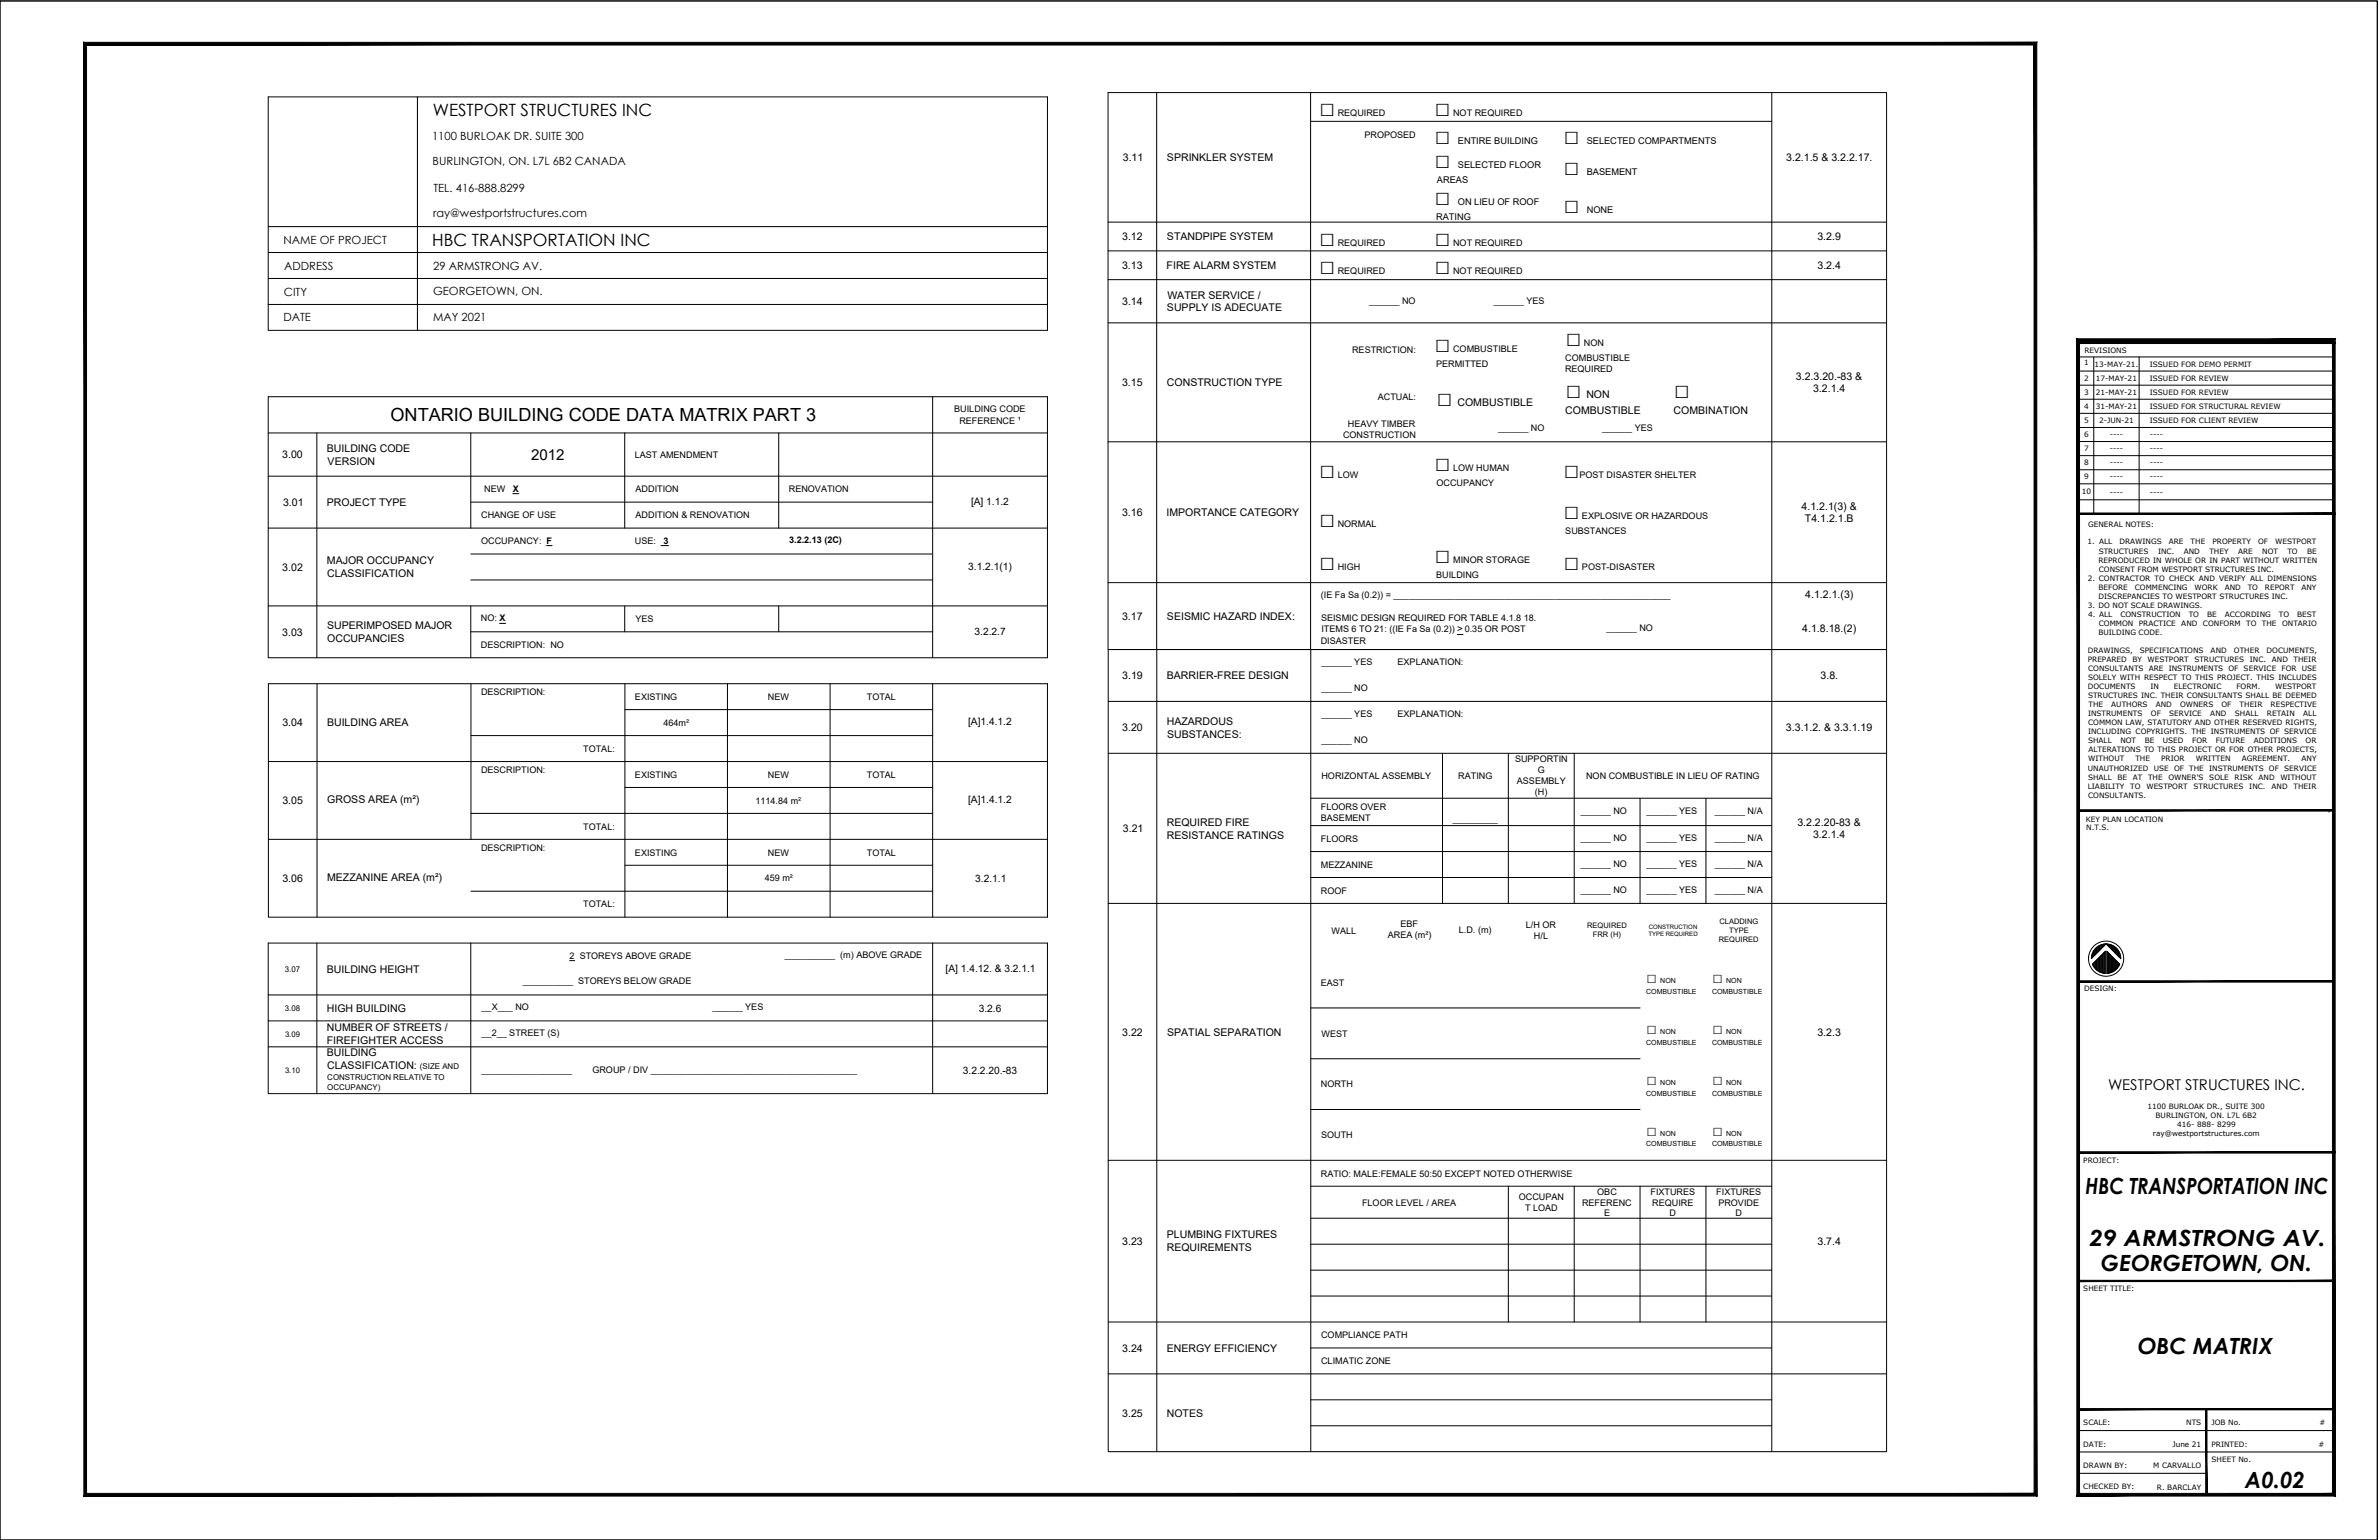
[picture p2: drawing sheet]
<svg xmlns="http://www.w3.org/2000/svg" width="432mm" height="279mm" viewBox="0 0 432 279" stroke-linecap="round" stroke-linejoin="round" font-family="sans-serif">
<defs><g id="words">
<g font-size="4.7">
<text x="239.5" y="21">□</text>
<text x="260.5" y="21">□</text>
<text x="260.5" y="26">□</text>
<text x="283.8" y="26">□</text>
<text x="260.5" y="30.4">□</text>
<text x="283.8" y="31.8">□</text>
<text x="260.5" y="37.2">□</text>
<text x="283.8" y="38.6">□</text>
<text x="239.5" y="44.5">□</text>
<text x="260.5" y="44.5">□</text>
<text x="239.5" y="49.8">□</text>
<text x="260.5" y="49.8">□</text>
<text x="260.5" y="63.9">□</text>
<text x="284.2" y="62.8">□</text>
<text x="260.8" y="73.6">□</text>
<text x="284.2" y="72.2">□</text>
<text x="303.9" y="72.2">□</text>
<text x="239.5" y="86.8">□</text>
<text x="260.5" y="85.4">□</text>
<text x="283.8" y="86.8">□</text>
<text x="239.5" y="95.6">□</text>
<text x="283.8" y="94.2">□</text>
<text x="239.5" y="103.5">□</text>
<text x="260.5" y="102.1">□</text>
<text x="283.8" y="103.5">□</text>
</g>
<g font-size="4">
<text x="378.5" y="216.7">HBC TRANSPORTATION INC</text>
<text x="379.2" y="226.1">29 ARMSTRONG AV.</text>
<text x="381.3" y="230.6">GEORGETOWN, ON.</text>
<text x="388" y="245.6">OBC MATRIX</text>
<text x="407.5" y="269.9">A0.02</text>
</g>
<text font-size="3.3" x="70.9" y="76.4">ONTARIO BUILDING CODE DATA MATRIX PART 3</text>
<g font-size="3.1">
<text x="78.6" y="21">WESTPORT STRUCTURES INC</text>
<text x="78.4" y="44.6">HBC TRANSPORTATION INC</text>
<text x="298.9" y="178.4">□</text>
<text x="310.8" y="178.4">□</text>
<text x="298.9" y="187.6">□</text>
<text x="310.8" y="187.6">□</text>
<text x="298.9" y="196.8">□</text>
<text x="310.8" y="196.8">□</text>
<text x="298.9" y="206">□</text>
<text x="310.8" y="206">□</text>
</g>
<g font-size="2.7">
<text x="96.4" y="83.4">2012</text>
<text x="382.6" y="197.8">WESTPORT STRUCTURES INC.</text>
</g>
<g font-size="2">
<text x="78.4" y="25.4">1100 BURLOAK DR. SUITE 300</text>
<text x="78.5" y="30">BURLINGTON, ON. L7L 6B2 CANADA</text>
<text x="78.7" y="34.8">TEL. 416-888.8299</text>
<text x="78.6" y="39.3">ray@westportstructures.com</text>
<text x="51.4" y="44.2">NAME OF PROJECT</text>
<text x="51.5" y="53.6">CITY</text>
<text x="51.6" y="48.9">ADDRESS</text>
<text x="78.6" y="53.5">GEORGETOWN, ON.</text>
<text x="78.6" y="48.9">29 ARMSTRONG AV.</text>
<text x="51.4" y="58.3">DATE</text>
<text x="78.6" y="58.3">MAY 2021</text>
</g>
<g font-size="1.9">
<text x="203.8" y="29.2">3.11</text>
<text x="211.8" y="29.2">SPRINKLER SYSTEM</text>
<text x="324.2" y="29.2">3.2.1.5 &amp; 3.2.2.17.</text>
<text x="203.7" y="43.6">3.12</text>
<text x="211.8" y="43.6">STANDPIPE SYSTEM</text>
<text x="329.9" y="43.6">3.2.9</text>
<text x="203.7" y="48.8">3.13</text>
<text x="211.8" y="48.8">FIRE ALARM SYSTEM</text>
<text x="329.9" y="48.8">3.2.4</text>
<text x="203.7" y="55.3">3.14</text>
<text x="211.8" y="56.5">SUPPLY IS ADECUATE</text>
<text x="211.9" y="54.2">WATER SERVICE /</text>
<text x="203.7" y="70.1">3.15</text>
<text x="211.8" y="70.1">CONSTRUCTION TYPE</text>
<text x="326" y="68.9">3.2.3.20.-83 &amp;</text>
<text x="329.1" y="71.2">3.2.1.4</text>
<text x="264.5" y="73.6">COMBUSTIBLE</text>
<text x="284.1" y="75.1">COMBUSTIBLE</text>
<text x="287.9" y="72.2">NON</text>
<text x="303.8" y="75.1">COMBINATION</text>
<text x="51.2" y="83.2">3.00</text>
<text x="59.3" y="82">BUILDING CODE</text>
<text x="59.5" y="84.3">VERSION</text>
<text x="51.4" y="91.8">3.01</text>
<text x="59.3" y="91.8">PROJECT TYPE</text>
<text x="203.7" y="93.6">3.16</text>
<text x="211.7" y="93.6">IMPORTANCE CATEGORY</text>
<text x="327" y="92.5">4.1.2.1(3) &amp;</text>
<text x="327.6" y="94.8">T4.1.2.1.B</text>
<text x="51.2" y="103.5">3.02</text>
<text x="59.3" y="102.4">MAJOR OCCUPANCY</text>
<text x="59.4" y="104.7">CLASSIFICATION</text>
<text x="203.7" y="112.4">3.17</text>
<text x="211.8" y="112.5">SEISMIC HAZARD INDEX:</text>
<text x="327.7" y="108.6">4.1.2.1.(3)</text>
<text x="51.2" y="115.3">3.03</text>
<text x="59.4" y="114.2">SUPERIMPOSED MAJOR</text>
<text x="59.4" y="116.5">OCCUPANCIES</text>
<text x="327.1" y="114.6">4.1.8.18.(2)</text>
<text x="203.7" y="123.2">3.19</text>
<text x="211.8" y="123.2">BARRIER-FREE DESIGN</text>
<text x="330.5" y="123.2">3.8.</text>
<text x="51.3" y="131.8">3.04</text>
<text x="59.4" y="131.8">BUILDING AREA</text>
<text x="211.8" y="131.5">HAZARDOUS</text>
<text x="203.7" y="132.6">3.20</text>
<text x="211.8" y="133.8">SUBSTANCES:</text>
<text x="324.2" y="132.6">3.3.1.2. &amp; 3.3.1.19</text>
<text x="51.3" y="145.9">3.05</text>
<text x="59.4" y="145.7">GROSS AREA (m²)</text>
<text x="211.8" y="149.8">REQUIRED FIRE</text>
<text x="326.2" y="149.8">3.2.2.20-83 &amp;</text>
<text x="203.8" y="151">3.21</text>
<text x="211.8" y="152.1">RESISTANCE RATINGS</text>
<text x="329.1" y="152.1">3.2.1.4</text>
<text x="51.3" y="160">3.06</text>
<text x="59.4" y="159.8">MEZZANINE AREA (m²)</text>
<text x="59.3" y="176.5">BUILDING HEIGHT</text>
<text x="59.3" y="183.6">HIGH BUILDING</text>
<text x="59.3" y="189.4">FIREFIGHTER ACCESS</text>
<text x="59.3" y="187.1">NUMBER OF STREETS /</text>
<text x="59.3" y="191.7">BUILDING</text>
<text x="203.7" y="187.9">3.22</text>
<text x="211.8" y="187.9">SPATIAL SEPARATION</text>
<text x="329.9" y="187.9">3.2.3</text>
<text x="59.4" y="194">CLASSIFICATION:</text>
<text x="203.7" y="225.9">3.23</text>
<text x="211.8" y="227">REQUIREMENTS</text>
<text x="211.8" y="224.7">PLUMBING FIXTURES</text>
<text x="329.9" y="225.9">3.7.4</text>
<text x="203.7" y="245.2">3.24</text>
<text x="211.8" y="245.2">ENERGY EFFICIENCY</text>
<text x="203.7" y="257">3.25</text>
<text x="211.8" y="257">NOTES</text>
</g>
<g font-size="1.8">
<text x="176.2" y="91.6">[A] 1.1.2</text>
<text x="175.7" y="103.3">3.1.2.1(1)</text>
<text x="176.9" y="115.3">3.2.2.7</text>
<text x="175.7" y="131.6">[A]1.4.1.2</text>
<text x="175.7" y="145.7">[A]1.4.1.2</text>
<text x="177" y="160">3.2.1.1</text>
<text x="171.6" y="176.3">[A] 1.4.12. &amp; 3.2.1.1</text>
<text x="177.6" y="183.5">3.2.6</text>
<text x="174.8" y="194.8">3.2.2.20.-83</text>
</g>
<g font-size="1.7">
<text x="264.6" y="26">ENTIRE BUILDING</text>
<text x="288" y="26">SELECTED COMPARTMENTS</text>
<text x="260.8" y="33.2">AREAS</text>
<text x="264.6" y="30.4">SELECTED FLOOR</text>
<text x="288" y="31.8">BASEMENT</text>
<text x="260.7" y="39.9">RATING</text>
<text x="264.6" y="37.2">ON LIEU OF ROOF</text>
<text x="288" y="38.6">NONE</text>
</g>
<g font-size="1.6">
<text x="242.8" y="21">REQUIRED</text>
<text x="263.7" y="21">NOT REQUIRED</text>
<text x="247.6" y="25">PROPOSED</text>
<text x="242.8" y="44.5">REQUIRED</text>
<text x="263.7" y="44.5">NOT REQUIRED</text>
<text x="242.8" y="49.8">REQUIRED</text>
<text x="263.7" y="49.8">NOT REQUIRED</text>
<text x="248.5" y="55.1">______ NO</text>
<text x="271.1" y="55.1">______ YES</text>
<text x="245.4" y="64.1">RESTRICTION:</text>
<text x="263.7" y="63.9">COMBUSTIBLE</text>
<text x="284.1" y="65.5">COMBUSTIBLE</text>
<text x="287.5" y="62.8">NON</text>
<text x="260.7" y="66.6">PERMITTED</text>
<text x="284.1" y="67.5">REQUIRED</text>
<text x="173.2" y="74.8">BUILDING CODE</text>
<text x="174.1" y="76.9">REFERENCE ¹</text>
<text x="244.7" y="77.4">HEAVY TIMBER</text>
<text x="250.1" y="72.6">ACTUAL:</text>
<text x="115.2" y="83.1">LAST AMENDMENT</text>
<text x="243.8" y="79.4">CONSTRUCTION</text>
<text x="271.9" y="78.2">______ NO</text>
<text x="290.8" y="78.2">______ YES</text>
<text x="87.9" y="89.2">NEW</text>
<text x="93.1" y="89.2">X</text>
<text x="115.4" y="89.3">ADDITION</text>
<text x="143.2" y="89.3">RENOVATION</text>
<text x="242.8" y="86.8">LOW</text>
<text x="260.7" y="88.1">OCCUPANCY</text>
<text x="263.7" y="85.4">LOW HUMAN</text>
<text x="286.7" y="86.8">POST DISASTER SHELTER</text>
<text x="87.3" y="94">CHANGE OF USE</text>
<text x="115.4" y="94">ADDITION &amp; RENOVATION</text>
<text x="242.8" y="95.6">NORMAL</text>
<text x="287.1" y="94.2">EXPLOSIVE OR HAZARDOUS</text>
<text x="87.3" y="98.6">OCCUPANCY: F</text>
<text x="115.2" y="98.6">USE:</text>
<text x="120.4" y="98.6">3</text>
<text x="143.2" y="98.6">3.2.2.13 (2C)</text>
<text x="284.1" y="97">SUBSTANCES</text>
<text x="242.8" y="103.5">HIGH</text>
<text x="260.7" y="104.8">BUILDING</text>
<text x="263.7" y="102.1">MINOR STORAGE</text>
<text x="287.1" y="103.5">POST-DISASTER</text>
<text x="87.3" y="112.8">NO: X</text>
<text x="115.3" y="112.9">YES</text>
<text x="239.7" y="108.5">(IE Fa Sa (0.2)) = _______________________________________________________</text>
<text x="239.8" y="112.7">SEISMIC DESIGN REQUIRED FOR TABLE 4.1.8 18.</text>
<text x="87.3" y="117.6">DESCRIPTION: NO</text>
<text x="239.7" y="116.8">DISASTER</text>
<text x="239.9" y="114.7">ITEMS 6 TO 21: ((IE Fa Sa (0.2)) &gt; 0.35 OR POST</text>
<text x="291.6" y="114.6">______ NO</text>
<text x="239.9" y="120.6">______ YES</text>
<text x="239.9" y="125.3">______ NO</text>
<text x="253.7" y="120.6">EXPLANATION:</text>
<text x="87.3" y="126.1">DESCRIPTION:</text>
<text x="115.3" y="127">EXISTING</text>
<text x="120.4" y="131.7">464m²</text>
<text x="139.4" y="127">NEW</text>
<text x="157.3" y="127">TOTAL</text>
<text x="239.9" y="130">______ YES</text>
<text x="253.7" y="130">EXPLANATION:</text>
<text x="105.9" y="136.4">TOTAL:</text>
<text x="239.9" y="134.7">______ NO</text>
<text x="87.3" y="140.2">DESCRIPTION:</text>
<text x="115.3" y="141.1">EXISTING</text>
<text x="139.4" y="141.1">NEW</text>
<text x="157.3" y="141.1">TOTAL</text>
<text x="239.9" y="141.3">HORIZONTAL ASSEMBLY</text>
<text x="264.7" y="141.3">RATING</text>
<text x="275" y="138.2">SUPPORTIN</text>
<text x="275.3" y="142.2">ASSEMBLY</text>
<text x="279.1" y="140.2">G</text>
<text x="287.9" y="141.3">NON COMBUSTIBLE IN LIEU OF RATING</text>
<text x="137.1" y="145.8">1114.84 m²</text>
<text x="239.7" y="146.9">FLOORS OVER</text>
<text x="239.7" y="148.9">BASEMENT</text>
<text x="263.7" y="149.1">_________</text>
<text x="278.6" y="144.1">(H)</text>
<text x="286.9" y="147.7">______ NO</text>
<text x="298.9" y="147.7">______ YES</text>
<text x="311.3" y="147.7">______ N/A</text>
<text x="87.3" y="154.4">DESCRIPTION:</text>
<text x="105.9" y="150.5">TOTAL:</text>
<text x="115.3" y="155.2">EXISTING</text>
<text x="139.4" y="155.2">NEW</text>
<text x="157.3" y="155.2">TOTAL</text>
<text x="239.7" y="152.7">FLOORS</text>
<text x="286.9" y="152.6">______ NO</text>
<text x="298.9" y="152.6">______ YES</text>
<text x="311.3" y="152.6">______ N/A</text>
<text x="138.8" y="159.9">459 m²</text>
<text x="239.7" y="157.4">MEZZANINE</text>
<text x="286.9" y="157.3">______ NO</text>
<text x="286.9" y="162">______ NO</text>
<text x="298.9" y="157.3">______ YES</text>
<text x="298.9" y="162">______ YES</text>
<text x="311.3" y="157.3">______ N/A</text>
<text x="311.3" y="162">______ N/A</text>
<text x="105.9" y="164.6">TOTAL:</text>
<text x="239.7" y="162.1">ROOF</text>
<text x="103.4" y="173.9">2 STOREYS ABOVE GRADE</text>
<text x="142.5" y="173.9">__________ (m) ABOVE GRADE</text>
<text x="241.7" y="169.4">WALL</text>
<text x="251.9" y="170.2">AREA (m²)</text>
<text x="254.2" y="168.2">EBF</text>
<text x="264.8" y="169.2">L.D. (m)</text>
<text x="277" y="168.4">L/H OR</text>
<text x="278.4" y="170.4">H/L</text>
<text x="94.9" y="178.6">__________ STOREYS BELOW GRADE</text>
<text x="239.7" y="178.9">EAST</text>
<text x="87.4" y="183.3">__X___ NO</text>
<text x="129.3" y="183.3">______ YES</text>
<text x="87.4" y="188">__2__ STREET (S)</text>
<text x="239.9" y="188.1">WEST</text>
<text x="87.4" y="194.6">__________________</text>
<text x="107.5" y="194.6">GROUP / DIV _________________________________________</text>
<text x="239.7" y="197.3">NORTH</text>
<text x="239.8" y="206.5">SOUTH</text>
<text x="239.7" y="213.5">RATIO: MALE:FEMALE 50:50 EXCEPT NOTED OTHERWISE</text>
<text x="247.2" y="218.7">FLOOR LEVEL / AREA</text>
<text x="275.7" y="217.7">OCCUPAN</text>
<text x="276.8" y="219.7">T LOAD</text>
<text x="287.1" y="218.7">REFERENC</text>
<text x="289.9" y="216.7">OBC</text>
<text x="291.1" y="220.7">E</text>
<text x="299.6" y="216.7">FIXTURES</text>
<text x="299.9" y="218.7">REQUIRE</text>
<text x="303" y="220.7">D</text>
<text x="311.5" y="216.7">FIXTURES</text>
<text x="311.9" y="218.7">PROVIDE</text>
<text x="315" y="220.7">D</text>
<text x="239.8" y="242.8">COMPLIANCE PATH</text>
<text x="239.8" y="247.5">CLIMATIC ZONE</text>
</g>
<g font-size="1.4">
<text x="312.1" y="167.6">CLADDING</text>
<text x="288.1" y="168.3">REQUIRED</text>
<text x="289.1" y="170">FRR (H)</text>
<text x="312" y="170.9">REQUIRED</text>
<text x="313.8" y="169.2">TYPE</text>
<text x="51.7" y="176.3">3.07</text>
<text x="51.7" y="183.4">3.08</text>
<text x="51.7" y="188.1">3.09</text>
<text x="51.7" y="194.7">3.10</text>
<text x="59.4" y="195.9">CONSTRUCTION RELATIVE TO</text>
<text x="59.4" y="197.8">OCCUPANCY)</text>
<text x="76.2" y="194">(SIZE AND</text>
</g>
<g font-size="1.3">
<text x="378.4" y="64">REVISIONS</text>
<text x="378.3" y="66.2">1</text>
<text x="378.3" y="69.1">2</text>
<text x="378.3" y="71.6">3</text>
<text x="380.2" y="66.5">13-MAY-21.</text>
<text x="380.4" y="69.1">17-MAY-21</text>
<text x="380.4" y="71.6">21-MAY-21</text>
<text x="390.2" y="66.5">ISSUED FOR DEMO PERMIT</text>
<text x="390.2" y="69.1">ISSUED FOR REVIEW</text>
<text x="390.2" y="71.6">ISSUED FOR REVIEW</text>
<text x="378.3" y="74.2">4</text>
<text x="378.3" y="76.8">5</text>
<text x="380.4" y="74.2">31-MAY-21</text>
<text x="381" y="76.8">2-JUN-21</text>
<text x="390.2" y="74.2">ISSUED FOR STRUCTURAL REVIEW</text>
<text x="390.2" y="76.8">ISSUED FOR CLIENT REVIEW</text>
<text x="378.3" y="79.3">6</text>
<text x="378.3" y="81.9">7</text>
<text x="382.9" y="79.3">----</text>
<text x="382.9" y="81.9">----</text>
<text x="390.2" y="79.3">----</text>
<text x="390.2" y="81.9">----</text>
<text x="377.8" y="89.5">10</text>
<text x="378.3" y="84.4">8</text>
<text x="378.3" y="87">9</text>
<text x="382.9" y="84.4">----</text>
<text x="382.9" y="87">----</text>
<text x="382.9" y="89.9">----</text>
<text x="390.2" y="84.4">----</text>
<text x="390.2" y="87">----</text>
<text x="390.2" y="89.9">----</text>
<text x="379" y="95.5">GENERAL NOTES:</text>
<text x="378.9" y="98.8">1. ALL</text>
<text x="380.9" y="100.4">STRUCTURES</text>
<text x="384.7" y="98.8">DRAWINGS</text>
<text x="391.7" y="100.4">INC.</text>
<text x="393.7" y="98.8">ARE</text>
<text x="396.4" y="100.4">AND</text>
<text x="397.6" y="98.8">THE</text>
<text x="401" y="100.4">THEY</text>
<text x="401.6" y="98.8">PROPERTY</text>
<text x="406.2" y="100.4">ARE</text>
<text x="409.9" y="98.8">OF</text>
<text x="410.6" y="100.4">NOT</text>
<text x="413" y="98.8">WESTPORT</text>
<text x="415.2" y="100.4">TO</text>
<text x="418.8" y="100.4">BE</text>
<text x="379" y="105.4">2. CONTRACTOR TO CHECK AND VERIFY ALL DIMENSIONS</text>
<text x="380.9" y="102.1">REPRODUCED IN WHOLE OR IN PART WITHOUT WRITTEN</text>
<text x="380.9" y="107">BEFORE</text>
<text x="380.9" y="103.7">CONSENT FROM WESTPORT STRUCTURES INC.</text>
<text x="387.5" y="107">COMMENCING</text>
<text x="398.3" y="107">WORK</text>
<text x="403.8" y="107">AND</text>
<text x="408" y="107">TO</text>
<text x="411.1" y="107">REPORT</text>
<text x="417.7" y="107">ANY</text>
<text x="379" y="110.3">3. DO NOT SCALE DRAWINGS.</text>
<text x="379" y="111.9">4. ALL</text>
<text x="380.9" y="108.6">DISCREPANCIES TO WESTPORT STRUCTURES INC.</text>
<text x="380.9" y="113.6">COMMON</text>
<text x="384.9" y="111.9">CONSTRUCTION</text>
<text x="388.2" y="113.6">PRACTICE</text>
<text x="395.9" y="113.6">AND</text>
<text x="397.3" y="111.9">TO</text>
<text x="399.8" y="113.6">CONFORM</text>
<text x="400.6" y="111.9">BE</text>
<text x="403.8" y="111.9">ACCORDING</text>
<text x="407.7" y="113.6">TO</text>
<text x="410.5" y="113.6">THE</text>
<text x="413.6" y="111.9">TO</text>
<text x="414.2" y="113.6">ONTARIO</text>
<text x="417" y="111.9">BEST</text>
<text x="378.9" y="118.5">DRAWINGS,</text>
<text x="380.9" y="115.2">BUILDING CODE.</text>
<text x="388.4" y="118.5">SPECIFICATIONS</text>
<text x="401.2" y="118.5">AND</text>
<text x="405.5" y="118.5">OTHER</text>
<text x="411.4" y="118.5">DOCUMENTS,</text>
<text x="378.9" y="120.1">PREPARED</text>
<text x="378.9" y="125">DOCUMENTS</text>
<text x="379" y="123.4">SOLELY WITH RESPECT TO THIS PROJECT. THIS INCLUDES</text>
<text x="379" y="121.7">CONSULTANTS</text>
<text x="387" y="120.1">BY</text>
<text x="389.8" y="120.1">WESTPORT</text>
<text x="390" y="121.7">ARE</text>
<text x="390.3" y="125">IN</text>
<text x="393.6" y="121.7">INSTRUMENTS</text>
<text x="394.6" y="125">ELECTRONIC</text>
<text x="398.3" y="120.1">STRUCTURES</text>
<text x="404.5" y="121.7">OF</text>
<text x="405.9" y="125">FORM.</text>
<text x="407.2" y="121.7">SERVICE</text>
<text x="408.4" y="120.1">INC.</text>
<text x="412.3" y="120.1">AND</text>
<text x="413" y="125">WESTPORT</text>
<text x="414.1" y="121.7">FOR</text>
<text x="416.3" y="120.1">THEIR</text>
<text x="417.8" y="121.7">USE</text>
<text x="379" y="126.7">STRUCTURES INC. THEIR CONSULTANTS SHALL BE DEEMED</text>
<text x="379" y="129.9">INSTRUMENTS</text>
<text x="379" y="131.6">COMMON LAW, STATUTORY AND OTHER RESERVED RIGHTS,</text>
<text x="379.1" y="128.3">THE</text>
<text x="383.2" y="128.3">AUTHORS</text>
<text x="390.4" y="129.9">OF</text>
<text x="391.3" y="128.3">AND</text>
<text x="393.7" y="129.9">SERVICE</text>
<text x="395.7" y="128.3">OWNERS</text>
<text x="401.2" y="129.9">AND</text>
<text x="403.2" y="128.3">OF</text>
<text x="405.6" y="129.9">SHALL</text>
<text x="406.5" y="128.3">THEIR</text>
<text x="411.5" y="129.9">RETAIN</text>
<text x="412.1" y="128.3">RESPECTIVE</text>
<text x="418.1" y="129.9">ALL</text>
<text x="379" y="133.2">INCLUDING COPYRIGHTS. THE INSTRUMENTS OF SERVICE</text>
<text x="379" y="134.9">SHALL</text>
<text x="379.1" y="136.5">ALTERATIONS TO THIS PROJECT OR FOR OTHER PROJECTS,</text>
<text x="384.9" y="134.9">NOT</text>
<text x="389.3" y="134.9">BE</text>
<text x="392.6" y="134.9">USED</text>
<text x="397.9" y="134.9">FOR</text>
<text x="402.2" y="134.9">FUTURE</text>
<text x="409.1" y="134.9">ADDITIONS</text>
<text x="418.5" y="134.9">OR</text>
<text x="378.9" y="143.1">LIABILITY</text>
<text x="379" y="139.8">UNAUTHORIZED</text>
<text x="379" y="141.4">SHALL</text>
<text x="379" y="138.2">WITHOUT</text>
<text x="384.3" y="141.4">BE</text>
<text x="386.6" y="143.1">TO</text>
<text x="387.1" y="141.4">AT</text>
<text x="387.6" y="138.2">THE</text>
<text x="389.6" y="143.1">WESTPORT</text>
<text x="389.9" y="141.4">THE</text>
<text x="390.9" y="139.8">USE</text>
<text x="392.3" y="138.2">PRIOR</text>
<text x="393.6" y="141.4">OWNER'S</text>
<text x="394.6" y="139.8">OF</text>
<text x="397.4" y="139.8">THE</text>
<text x="398.1" y="143.1">STRUCTURES</text>
<text x="398.6" y="138.2">WRITTEN</text>
<text x="401" y="139.8">INSTRUMENTS</text>
<text x="401" y="141.4">SOLE</text>
<text x="405.6" y="141.4">RISK</text>
<text x="406.9" y="138.2">AGREEMENT.</text>
<text x="408.3" y="143.1">INC.</text>
<text x="409.9" y="141.4">AND</text>
<text x="411.8" y="139.8">OF</text>
<text x="412.3" y="143.1">AND</text>
<text x="413.9" y="141.4">WITHOUT</text>
<text x="414.6" y="139.8">SERVICE</text>
<text x="416.3" y="143.1">THEIR</text>
<text x="417.7" y="138.2">ANY</text>
<text x="378.6" y="149.1">KEY PLAN LOCATION</text>
<text x="379" y="144.7">CONSULTANTS.</text>
<text x="378.7" y="150.5">N.T.S.</text>
<text x="301.3" y="178.4">NON</text>
<text x="313.3" y="178.4">NON</text>
<text x="378.3" y="179.9">DESIGN:</text>
<text x="298.8" y="180.4">COMBUSTIBLE</text>
<text x="310.7" y="180.4">COMBUSTIBLE</text>
<text x="298.8" y="189.6">COMBUSTIBLE</text>
<text x="301.3" y="187.6">NON</text>
<text x="310.7" y="189.6">COMBUSTIBLE</text>
<text x="313.3" y="187.6">NON</text>
<text x="301.3" y="196.8">NON</text>
<text x="313.3" y="196.8">NON</text>
<text x="298.8" y="198.8">COMBUSTIBLE</text>
<text x="310.7" y="198.8">COMBUSTIBLE</text>
<text x="389.8" y="201.1">1100 BURLOAK DR., SUITE 300</text>
<text x="391.3" y="202.8">BURLINGTON, ON. L7L 6B2</text>
<text x="298.8" y="208">COMBUSTIBLE</text>
<text x="301.3" y="206">NON</text>
<text x="310.7" y="208">COMBUSTIBLE</text>
<text x="313.3" y="206">NON</text>
<text x="390.8" y="206.1">ray@westportstructures.com</text>
<text x="395.2" y="204.4">416- 888- 8299</text>
<text x="378.1" y="211">PROJECT:</text>
<text x="378.1" y="234.1">SHEET TITLE:</text>
<text x="378.1" y="262.5">DATE:</text>
<text x="378.1" y="258.6">SCALE:</text>
<text x="394.3" y="262.5">June 21</text>
<text x="396.8" y="258.6">NTS</text>
<text x="401.4" y="262.5">PRINTED:</text>
<text x="401.4" y="258.6">JOB No.</text>
<text x="420.8" y="262.5">#</text>
<text x="421" y="258.4">#</text>
<text x="378.1" y="266.3">DRAWN BY:</text>
<text x="390.8" y="266.3">M CARVALLO</text>
<text x="401.4" y="265.2">SHEET No.</text>
<text x="378.1" y="270.2">CHECKED BY:</text>
<text x="391.5" y="270.3">R. BARCLAY</text>
</g>
<g font-size="1.1">
<text x="299.2" y="169.8">TYPE REQUIRED</text>
<text x="299.3" y="168.5">CONSTRUCTION</text>
</g>
</g></defs>
<!-- layer: T-TABLES -->
<g fill="none" stroke="#000" stroke-width=".18">
<path d="M48.7 17.6h141.4v42.3h-141.4zM75.8 17.6v42.3M201.1 16.8h141.3v246.6h-141.3v-145.6h141.3h-141.3zM209.9 16.8l.1 246.6M237.9 16.8v101M321.6 16.8v246.6M237.9 22h83.7M48.7 41.1h141.4M48.7 50.5h141.4M48.7 45.8h141.4M48.7 55.2h141.4M201.1 40.3h141.3"/>
<path d="M201.1 45.5h141.3M201.1 50.7h141.3M201.1 58.6h141.3M48.7 72h141.4v47.3h-141.4zM48.7 78.5h141.4M57.5 78.5v40.8M85.4 78.5v17.3M113.4 78.5v17.3M141.3 78.5v17.3M169.3 72v47.3M48.7 86.4h141.4M48.7 95.8h141.4"/>
<path d="M85.4 91.1h83.9M93.1 89.6h1.1M99.2 99h1M120 99h1.3M201.1 80.2h141.3M48.7 109.9h141.4M85.4 100.5h83.9M85.4 105.2h83.9M85.4 114.6h83.9M85.4 109.9v9.4M90.7 113.1h1.1M113.4 109.9v4.7"/>
<path d="M141.3 109.9v4.7M201.1 105.7h141.3M237.9 117.8v145.6M264.5 115.1h1M48.7 124h141.4v42.4h-141.4zM48.7 138.2h141.4M57.5 124v42.4M85.5 133.5h83.8M85.5 124v28.3M113.4 128.7h55.9M113.4 124v42.4M132 124v42.4"/>
<path d="M150.7 124v42.4M169.3 124v42.4M201.1 136.7h141.3M201.1 127.3h141.3M261.8 136.7v27.2M273.8 136.7v27.2M285.7 136.7v27.2M48.7 152.3h141.4M85.5 147.6h83.8M113.4 142.9h55.9M113.4 157h55.9M237.9 144.8h83.7"/>
<path d="M237.9 149.8h83.7M237.9 154.5h83.7M237.9 159.2h83.7M297.7 144.8v19.1M309.6 144.8v19.1M48.7 171.1h141.4v27.3h-141.4zM57.5 171.1v27.3M85.4 171.1v27.3M85.5 161.7h83.8M103.4 174.3h.9M169.3 171.1v27.3M201.1 163.9h141.3"/>
<path d="M48.7 185.2h141.4M48.7 180.5h141.4M48.7 189.9h141.4M237.9 182.9h59.8M237.9 192.1h59.8M201.1 210.5h141.3M237.9 201.3h59.8M237.9 215.2h83.7M273.8 215.2v24.7M285.7 215.2v24.7M297.7 215.2v24.7M309.6 215.2v24.7"/>
<path d="M201.1 239.9h141.3M237.9 221h83.7M237.9 225.7h83.7M237.9 230.4h83.7M237.9 235.1h83.7M201.1 249.3h141.3M237.9 244.6h83.7M237.9 254h83.7M237.9 258.7h83.7"/>
</g>
<!-- layer: BRD-LINES -->
<g fill="#000" stroke="#000" stroke-width=".18">
<path d="M15.2 7.7l.5 .5 354-.5zM15.7 8.2l354-.5-.5 .5zM369.7 7.7l-.5 .5 .5 263.2zM369.2 8.2l.5 263.2-.5-.5zM15.2 271.4h354.5l-.5-.5zM15.2 271.4l.5-.5h353.5zM15.2 7.7v263.7l.5-.5zM15.2 7.7l.5 .5v262.7z"/>
<path d="M377.3 62.1v.2l46.6-.2zM377.3 62.3l46.6-.2v.2z"/>
<path d="M377.1 93.1v.2l46.5-.2zM377.1 93.3l46.5-.2v.2z"/>
<path d="M377.3 93.1v.2l46.6-.2zM377.3 93.3l46.6-.2v.2z"/>
<path d="M377.1 146.9v.3l46.5-.3zM377.1 147.2l46.5-.3v.3z"/>
<path d="M377.1 177.9v.3l46.5-.3zM377.1 178.2l46.5-.3v.3z"/>
<path d="M377.3 209v.2l46.6-.2zM377.3 209.2l46.6-.2v.2z"/>
<path d="M377.2 232.3v.2l46.5-.2zM377.2 232.5l46.5-.2v.2z"/>
<path d="M377.2 255.6v.2l46.5-.2zM377.2 255.8l46.5-.2v.2z"/>
<path d="M377.4 270.9l-.4 .5 46.4-.5zM377 271.4l46.4-.5 .4 .5zM423.4 62v208.9l.4 .5zM423.4 62l.4-.5v209.9zM377.4 62h46l.4-.5zM377 61.5h46.8l-46.4 .5zM377 61.5l.4 209.4v-208.9zM377 61.5l.4 209.4-.4 .5z"/>
<path d="M400.3 255.7v15.5h.3zM400.3 255.7h.3v15.5z"/>
</g>
<g fill="none" stroke="#000" stroke-width=".18">
<path d="M0 .2h431.5v279.2h-431.5zM377.3 75h46.3M377.3 69.9h46.3M377.3 67.3h46.3M377.3 62.2h46.3M377.3 64.8h46.3M377.3 72.4h46.3M377.3 77.6h46.3M377.3 85.2h46.3M377.3 82.7h46.3M377.3 87.8h46.3M377.3 90.7h46.3"/>
<path d="M377.3 80.1h46.3M380 82.7v10.5M388.3 82.7v10.5M379.7 173.3v.5M379.8 172.9v.8M379.9 172.7v.9M379.9 174.8v.4M380 172.5v1M380 174.7v.7M380.1 172.3v1.1M380.1 174.6v.9M380.2 172.3a2.67 2.67 0 0 1 2.1-1l-2.7 2.6 .1-.6z"/>
<path d="M380.2 172.2v1.1M380.2 174.5v1.2M380.3 172.1v1.1M380.3 174.4v1.4M380.4 172v1.1M380.4 174.3v1.6M380.5 171.9v1.1M380.5 174.2v1.8M380.6 171.8v1.1M380.6 174.1v2M380.8 171.7v1.1M380.8 174v2.1"/>
<path d="M380.9 171.7v.9M380.9 173.9v2.3M381 171.6v.9M381 173.7v2.6M381.1 171.5v.9M381.1 173.6v2.7M381.2 171.5v.8M381.2 173.5v2.9M381.3 171.4v.8M381.3 173.4v3M381.4 171.4v.7M381.4 173.3v3.2"/>
<path d="M381.5 171.4v.6M381.5 173.2v3.3M381.6 171.3v.6M381.6 173.1v3.4M381.7 171.3v.5M381.7 173v3.6M381.8 171.3v.4M381.8 172.9v3.7M381.9 171.3v.3M381.9 172.8v3.8M382 171.3v.2M382 172.7v3.9"/>
<path d="M382.1 172.6v4a2.67 2.67 0 0 1-2.3-1.7zM382.2 171.3v.1M382.3 171.2a2.69 2.69 0 0 1 2.6 2.7zM382.3 171.2v.1M382.4 171.3v.1M382.4 172.6l2.3 2.3a2.67 2.67 0 0 1-2.3 1.7zM382.5 171.3v.2M382.5 172.7v3.9M382.6 171.3v.3M382.6 172.8v3.8M382.7 171.3v.4M382.7 172.9v3.7"/>
<path d="M382.8 171.3v.5M382.8 173v3.6M382.9 171.3v.6M382.9 173.1v3.4M383 171.4v.6M383 173.2v3.3M383.1 171.4v.7M383.1 173.3v3.2M383.2 171.4v.8M383.2 173.4v3M383.3 171.5v.8M383.3 173.5v2.9"/>
<path d="M383.4 171.5v.9M383.4 173.6v2.7M383.6 171.6v.9M383.6 173.7v2.6M383.7 171.7v.9M383.7 173.9v2.3M383.8 171.7v1.1M383.8 174v2.1M383.9 171.8v1.1M383.9 174.1v2M384 171.9v1.1M384 174.2v1.8"/>
<path d="M384.1 172v1.1M384.1 174.3v1.6M384.2 172.1v1.1M384.2 174.4v1.4M384.3 172.2v1.1M384.3 174.5v1.2M384.4 172.3v1.1M384.4 174.6v.9M384.5 172.5v1M384.5 174.7v.7M384.6 172.7v.9M384.6 174.8v.4"/>
<path d="M384.7 172.9v.8M384.9 173.3v.5M377.2 259.5h46.5M377.2 267.3h23.3M377.2 263.4h46.5"/>
<circle cx="382.3" cy="173.9" r="3.2"/>
</g>
<!-- layer: BRD-TEXT -->
<path d="M380 64.8v17.9M388.3 64.8v17.9" fill="none" stroke="#000" stroke-width=".18"/>
<!-- layer: A-WALLS -->
<path d="M0 .2h431.5v279.2h-431.5M400.5 259.5h.1M400.5 267.3h.1M400.5 263.4h.1" fill="none" stroke="#000" stroke-width=".18"/>
<!-- layer: BRD-THIN LINES -->
<path d="M422.9 147l-.2 .3M423.4 155.7l.2 .1" fill="none" stroke="#000" stroke-width=".18"/>
<!-- layer: SP_DRY POND -->
<path d="M15.5 7.9h353.9v263.3h-353.9z" fill="none" stroke="#000" stroke-width=".18"/>
<use href="#words"/>
</svg>
